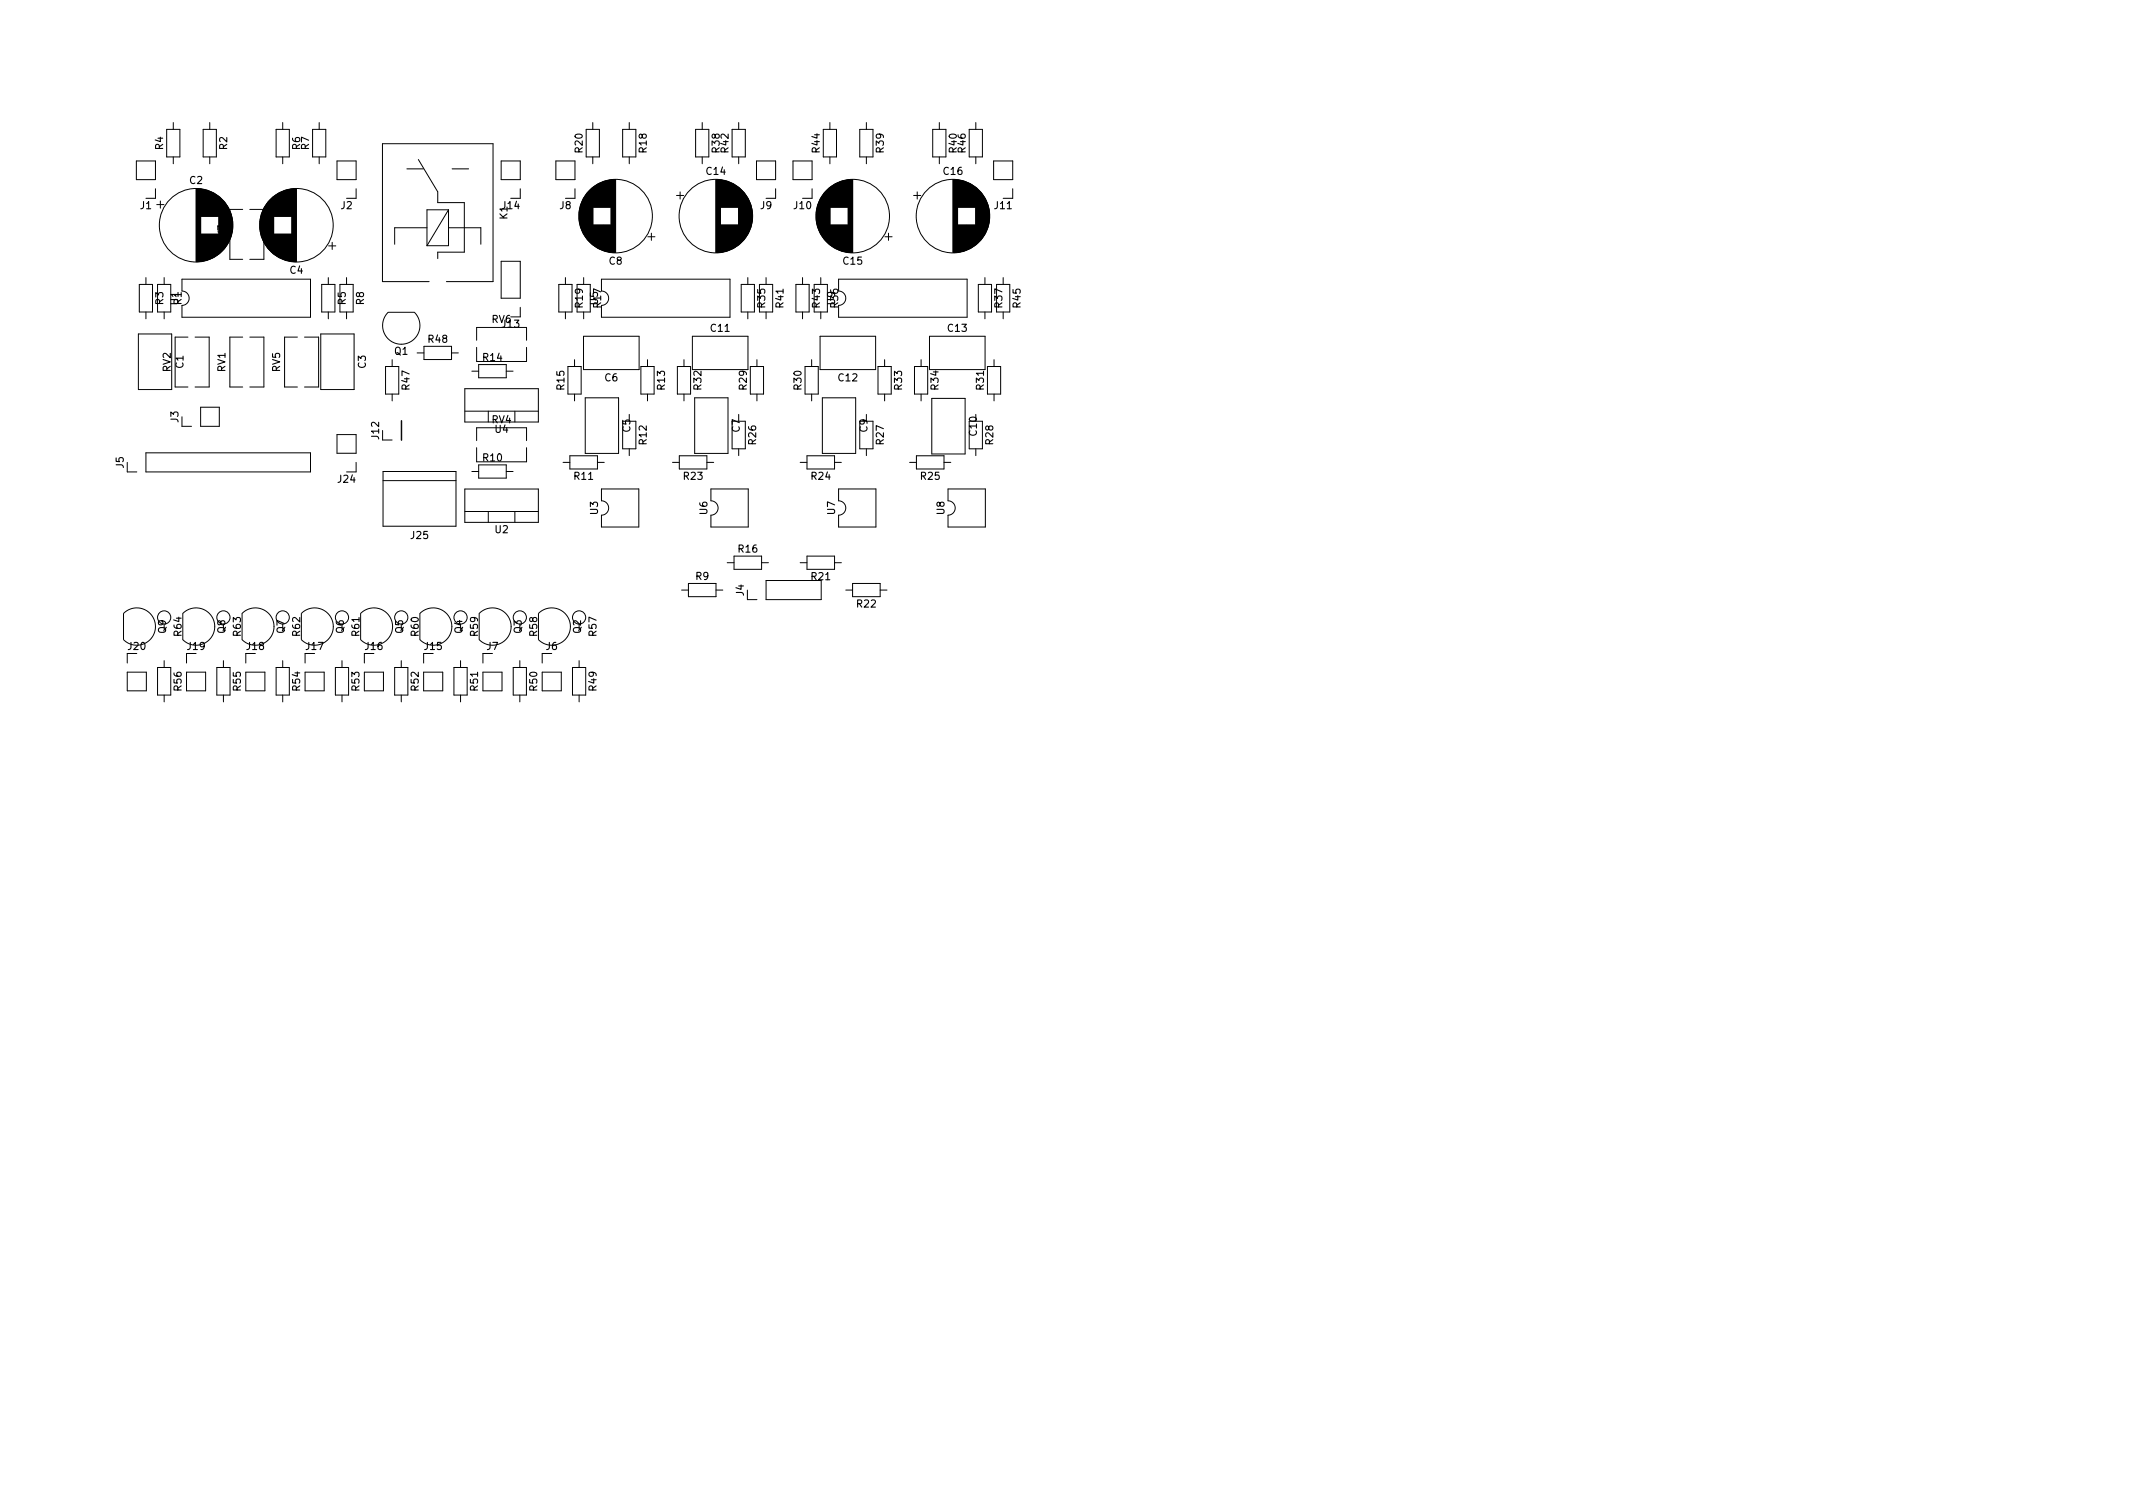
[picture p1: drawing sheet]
<svg xmlns="http://www.w3.org/2000/svg" width="297mm" height="210mm" viewBox="0 0 297 210" stroke-linecap="round" stroke-linejoin="round" font-family="sans-serif">
<defs><g id="words">
<g font-size="1.4">
<text x="22.7" y="20.8" transform="rotate(-90 22.7 20.8)">R4</text>
<text x="31.6" y="20.8" transform="rotate(-90 31.6 20.8)">R2</text>
<text x="41.8" y="20.8" transform="rotate(-90 41.8 20.8)">R6</text>
<text x="43" y="20.8" transform="rotate(-90 43 20.8)">R7</text>
<text x="81.1" y="21.2" transform="rotate(-90 81.1 21.2)">R20</text>
<text x="90.1" y="21.2" transform="rotate(-90 90.1 21.2)">R18</text>
<text x="100.2" y="21.2" transform="rotate(-90 100.2 21.2)">R38</text>
<text x="101.4" y="21.2" transform="rotate(-90 101.4 21.2)">R42</text>
<text x="114.1" y="21.2" transform="rotate(-90 114.1 21.2)">R44</text>
<text x="123.1" y="21.2" transform="rotate(-90 123.1 21.2)">R39</text>
<text x="133.2" y="21.2" transform="rotate(-90 133.2 21.2)">R40</text>
<text x="134.5" y="21.2" transform="rotate(-90 134.5 21.2)">R46</text>
<text x="19.5" y="29.1">J1</text>
<text x="26.4" y="25.6">C2</text>
<text x="47.5" y="29.1">J2</text>
<text x="70" y="29.1">J14</text>
<text x="78" y="29.1">J8</text>
<text x="98.4" y="24.3">C14</text>
<text x="105.9" y="29.1">J9</text>
<text x="110.6" y="29.1">J10</text>
<text x="131.4" y="24.3">C16</text>
<text x="138.5" y="29.1">J11</text>
<text x="31.4" y="34" transform="rotate(-90 31.4 34)">RV3</text>
<text x="70.7" y="30.5" transform="rotate(-90 70.7 30.5)">K1</text>
<text x="40.4" y="38.1">C4</text>
<text x="84.8" y="36.8">C8</text>
<text x="117.5" y="36.8">C15</text>
<text x="22.7" y="42.4" transform="rotate(-90 22.7 42.4)">R3</text>
<text x="24.8" y="42.4" transform="rotate(-90 24.8 42.4)">U1</text>
<text x="25.3" y="42.4" transform="rotate(-90 25.3 42.4)">R1</text>
<text x="48.1" y="42.4" transform="rotate(-90 48.1 42.4)">R5</text>
<text x="50.7" y="42.4" transform="rotate(-90 50.7 42.4)">R8</text>
<text x="59.7" y="47.7">R48</text>
<text x="68.5" y="45">RV6</text>
<text x="70" y="45.6">J13</text>
<text x="81.2" y="42.8" transform="rotate(-90 81.2 42.8)">R19</text>
<text x="83.3" y="42.4" transform="rotate(-90 83.3 42.4)">U5</text>
<text x="99" y="46.2">C11</text>
<text x="106.6" y="42.8" transform="rotate(-90 106.6 42.8)">R35</text>
<text x="109.1" y="42.8" transform="rotate(-90 109.1 42.8)">R41</text>
<text x="114.2" y="42.8" transform="rotate(-90 114.2 42.8)">R43</text>
<text x="116.3" y="42.4" transform="rotate(-90 116.3 42.4)">U9</text>
<text x="132" y="46.2">C13</text>
<text x="139.6" y="42.8" transform="rotate(-90 139.6 42.8)">R37</text>
<text x="142.1" y="42.8" transform="rotate(-90 142.1 42.8)">R45</text>
<text x="23.8" y="51.8" transform="rotate(-90 23.8 51.8)">RV2</text>
<text x="25.5" y="51.3" transform="rotate(-90 25.5 51.3)">C1</text>
<text x="31.4" y="51.8" transform="rotate(-90 31.4 51.8)">RV1</text>
<text x="39" y="51.8" transform="rotate(-90 39 51.8)">RV5</text>
<text x="50.9" y="51.3" transform="rotate(-90 50.9 51.3)">C3</text>
<text x="55" y="49.4">Q1</text>
<text x="67.3" y="50.3">R14</text>
<text x="84.2" y="53.1">C6</text>
<text x="116.8" y="53.1">C12</text>
<text x="24.8" y="58.8" transform="rotate(-90 24.8 58.8)">J3</text>
<text x="57" y="54.2" transform="rotate(-90 57 54.2)">R47</text>
<text x="68.5" y="58.9">RV4</text>
<text x="78.6" y="54.2" transform="rotate(-90 78.6 54.2)">R15</text>
<text x="92.6" y="54.2" transform="rotate(-90 92.6 54.2)">R13</text>
<text x="97.7" y="54.2" transform="rotate(-90 97.7 54.2)">R32</text>
<text x="104" y="54.2" transform="rotate(-90 104 54.2)">R29</text>
<text x="111.6" y="54.2" transform="rotate(-90 111.6 54.2)">R30</text>
<text x="125.6" y="54.2" transform="rotate(-90 125.6 54.2)">R33</text>
<text x="130.7" y="54.2" transform="rotate(-90 130.7 54.2)">R34</text>
<text x="137" y="54.2" transform="rotate(-90 137 54.2)">R31</text>
<text x="17.2" y="65.2" transform="rotate(-90 17.2 65.2)">J5</text>
<text x="52.8" y="61.1" transform="rotate(-90 52.8 61.1)">J12</text>
<text x="67.3" y="64.2">R10</text>
<text x="69" y="60.3">U4</text>
<text x="87.8" y="60.2" transform="rotate(-90 87.8 60.2)">C5</text>
<text x="90.1" y="61.9" transform="rotate(-90 90.1 61.9)">R12</text>
<text x="103" y="60.2" transform="rotate(-90 103 60.2)">C7</text>
<text x="105.3" y="61.9" transform="rotate(-90 105.3 61.9)">R26</text>
<text x="120.8" y="60.2" transform="rotate(-90 120.8 60.2)">C9</text>
<text x="123.1" y="61.9" transform="rotate(-90 123.1 61.9)">R27</text>
<text x="136" y="60.6" transform="rotate(-90 136 60.6)">C10</text>
<text x="138.3" y="61.9" transform="rotate(-90 138.3 61.9)">R28</text>
<text x="47.1" y="67.2">J24</text>
<text x="80" y="66.8">R11</text>
<text x="83.3" y="71.6" transform="rotate(-90 83.3 71.6)">U3</text>
<text x="95.2" y="66.8">R23</text>
<text x="98.5" y="71.6" transform="rotate(-90 98.5 71.6)">U6</text>
<text x="113" y="66.8">R24</text>
<text x="116.3" y="71.6" transform="rotate(-90 116.3 71.6)">U7</text>
<text x="128.3" y="66.8">R25</text>
<text x="131.5" y="71.6" transform="rotate(-90 131.5 71.6)">U8</text>
<text x="57.3" y="75">J25</text>
<text x="69" y="74.2">U2</text>
<text x="102.9" y="76.9">R16</text>
<text x="96.9" y="80.7">R9</text>
<text x="103.6" y="82.9" transform="rotate(-90 103.6 82.9)">J4</text>
<text x="113" y="80.8">R21</text>
<text x="23.1" y="88.2" transform="rotate(-90 23.1 88.2)">Q9</text>
<text x="25.3" y="88.5" transform="rotate(-90 25.3 88.5)">R64</text>
<text x="31.4" y="88.2" transform="rotate(-90 31.4 88.2)">Q8</text>
<text x="33.5" y="88.5" transform="rotate(-90 33.5 88.5)">R63</text>
<text x="39.6" y="88.2" transform="rotate(-90 39.6 88.2)">Q7</text>
<text x="41.8" y="88.5" transform="rotate(-90 41.8 88.5)">R62</text>
<text x="47.9" y="88.2" transform="rotate(-90 47.9 88.2)">Q6</text>
<text x="50" y="88.5" transform="rotate(-90 50 88.5)">R61</text>
<text x="56.1" y="88.2" transform="rotate(-90 56.1 88.2)">Q5</text>
<text x="58.3" y="88.5" transform="rotate(-90 58.3 88.5)">R60</text>
<text x="64.4" y="88.2" transform="rotate(-90 64.4 88.2)">Q4</text>
<text x="66.6" y="88.5" transform="rotate(-90 66.6 88.5)">R59</text>
<text x="72.6" y="88.2" transform="rotate(-90 72.6 88.2)">Q3</text>
<text x="74.8" y="88.5" transform="rotate(-90 74.8 88.5)">R58</text>
<text x="80.9" y="88.2" transform="rotate(-90 80.9 88.2)">Q2</text>
<text x="83.1" y="88.5" transform="rotate(-90 83.1 88.5)">R57</text>
<text x="119.4" y="84.6">R22</text>
<text x="17.9" y="90.5">J20</text>
<text x="26.1" y="90.5">J19</text>
<text x="34.4" y="90.5">J18</text>
<text x="42.7" y="90.5">J17</text>
<text x="50.9" y="90.5">J16</text>
<text x="59.2" y="90.5">J15</text>
<text x="67.8" y="90.5">J7</text>
<text x="76.1" y="90.5">J6</text>
<text x="25.3" y="96.1" transform="rotate(-90 25.3 96.1)">R56</text>
<text x="33.5" y="96.1" transform="rotate(-90 33.5 96.1)">R55</text>
<text x="41.8" y="96.1" transform="rotate(-90 41.8 96.1)">R54</text>
<text x="50" y="96.1" transform="rotate(-90 50 96.1)">R53</text>
<text x="58.3" y="96.1" transform="rotate(-90 58.3 96.1)">R52</text>
<text x="66.6" y="96.1" transform="rotate(-90 66.6 96.1)">R51</text>
<text x="74.8" y="96.1" transform="rotate(-90 74.8 96.1)">R50</text>
<text x="83.1" y="96.1" transform="rotate(-90 83.1 96.1)">R49</text>
</g>
</g></defs>
<g fill="none" stroke="#000" stroke-width=".14">
<path d="M23.2 18h1.8v3.9h-1.8zM24.1 17.1v.9M28.3 18h1.8v3.9h-1.8zM29.2 17.1v.9M38.5 18h1.8v3.9h-1.8zM39.4 17.1v.9M43.5 18h1.9v3.9h-1.9zM44.4 17.1v.9M81.6 18h1.9v3.9h-1.9zM82.5 17.1v.9M86.7 18h1.8v3.9h-1.8zM87.6 17.1v.9"/>
<path d="M96.9 18h1.8v3.9h-1.8zM97.8 17.1v.9M102 18h1.8v3.9h-1.8zM102.9 17.1v.9M114.7 18h1.8v3.9h-1.8zM115.6 17.1v.9M119.7 18h1.9v3.9h-1.9zM120.6 17.1v.9M129.9 18h1.8v3.9h-1.8zM130.8 17.1v.9M135 18h1.8v3.9h-1.8zM135.9 17.1v.9"/>
<path d="M19 22.4h2.6v2.6h-2.6zM19.4 39.6h1.8v3.8h-1.8zM20.3 38.7v.9M21.6 26.3v1.3h-1.3M21.8 28.5h1M21.9 39.6h1.9v3.8h-1.9zM22.3 28v1M22.9 38.7v.9M24.1 21.9v.9M25.3 38.9h17.9v5.3h-17.9v-1.7a1 1 0 0 0 1-1 1 1 0 0 0-1-1zM27.3 26.3v10.1M27.4 26.3v10.1"/>
<path d="M27.5 26.3v10.1M27.6 26.3v10.1M27.7 26.3v10.1M27.8 26.3v10.1M27.9 26.3v10.1M28 26.3v3.8M28 32.6v3.8M28.1 26.3v3.8M28.1 32.6v3.8M28.2 26.4v3.7M28.2 32.6v3.8M28.3 26.4v3.7"/>
<path d="M28.3 32.6v3.8M28.3 32.6v3.7M28.4 26.4v3.7M28.4 32.6v3.7M28.5 26.4v3.7M28.5 32.6v3.7M28.6 26.4v3.7M28.6 32.6v3.7M28.6 26.5v3.6M28.7 26.5v3.6M28.7 32.6v3.7M28.7 32.6v3.6"/>
<path d="M28.8 26.5v3.6M28.8 32.6v3.6M28.9 26.5v3.6M28.9 32.6v3.6M29 26.6v3.5M29 32.6v3.6M29 32.6v3.5M29.1 26.6v3.5M29.1 32.6v3.5M29.2 26.6v3.5M29.2 32.6v3.5M29.2 21.9v.9"/>
<path d="M29.2 26.7v3.4M29.3 26.7v3.4M29.3 32.6v3.5M29.3 32.6v3.4M29.4 26.7v3.4M29.4 32.6v3.4M29.5 26.8v3.3M29.5 32.6v3.4M29.5 32.6v3.3M29.6 26.8v3.3M29.6 32.6v3.3M29.7 26.9v3.2"/>
<path d="M29.7 32.6v3.3M29.7 32.6v3.2M29.8 26.9v3.2M29.8 32.6v3.2M29.9 27v3.1M29.9 32.6v3.2M29.9 32.6v3.1M30 27v3.1M30 32.6v3.1M30 27.1v3M30.1 27.1v3M30.1 32.6v3"/>
<path d="M30.2 27.1v3M30.2 32.6v3M30.2 27.2v2.9M30.2 32.6v2.9M30.3 27.2v2.9M30.3 32.6v2.9M30.3 27.3v2.8M30.4 27.3v2.8M30.4 32.6v2.8M30.5 27.4v8M30.5 27.4v7.9M30.6 27.4v7.9"/>
<path d="M30.6 27.5v7.8M30.6 27.5v7.7M30.7 27.5v7.7M30.7 27.6v7.6M30.8 27.6v7.5M30.8 27.7v7.3M30.9 27.7v7.3M30.9 27.8v7.2M31 27.8v7.1M31 27.9v6.9M31.1 27.9v6.9M31.1 28v6.8"/>
<path d="M31.2 28v6.7M31.2 28.1v6.6M31.2 28.1v6.5M31.3 28.2v6.4M31.3 28.2v6.3M31.4 28.3v6.2M31.4 28.3v6.1M31.4 28.4v6M31.5 28.4v5.9M31.5 28.5v5.8M31.6 28.5v5.7M31.6 28.6v5.5"/>
<path d="M31.6 28.7v5.4M31.7 28.7v5.3M31.7 28.8v5.1M31.8 28.9v5M31.8 28.9v4.9M31.8 29v4.7M31.9 29.1v4.6M31.9 29.2v4.4M32 29.2v4.3M32 29.4v3.9M32.1 29.5v3.7M32.1 29.6v3.5"/>
<path d="M32.2 29.7v3.3M32.2 29.9v3M32.2 30v2.7M32.3 30.1v2.5M32.3 30.3v2.1M32.4 30.5v1.7M32.4 30.8v1.2M33.8 29.2h-1.8v6.9h1.8M34.8 29.2h1.9M36.2 30.8v1.2M36.2 30.5v1.7M36.3 30.3v2.1"/>
<path d="M36.3 30.1v2.5M36.4 30v2.7M36.4 29.9v3M36.4 29.7v3.3M36.5 29.6v3.5M36.5 29.5v3.7M36.6 29.4v3.9M36.6 29.3v4.1M36.6 29.2v4.3M36.7 29.2v4.4M36.7 29.1v4.6M36.8 29l-.1 7.1h-1.9"/>
<path d="M36.8 28.9v4.9M36.8 28.9v5M36.9 28.8v5.1M36.9 28.7v5.3M37 28.7v5.4M37 28.6v5.5M37 28.5v5.7M37.1 28.5v5.8M37.1 28.4v5.9M37.2 28.4v6M37.2 28.3v6.1M37.2 28.3v6.2"/>
<path d="M37.3 28.2v6.3M37.3 28.2v6.4M37.4 28.1v6.5M37.4 28.1v6.6M37.4 28v6.7M37.5 28v6.8M37.5 27.9v6.9M37.6 27.9v6.9M37.6 27.8v7.1M37.7 27.8v7.2M37.7 27.7v7.3M37.8 27.7v7.3"/>
<path d="M37.8 27.6v7.5M37.9 27.6v7.6M37.9 27.5v7.7M38 27.5v7.7M38 27.5v7.8M38 27.4v7.9M38.1 27.4v7.9M38.1 27.4v8M38.2 27.3v2.8M38.2 32.6v2.8M38.3 27.3v2.8M38.3 32.6v2.9"/>
<path d="M38.3 27.2v2.9M38.4 27.2v2.9M38.4 32.6v2.9M38.4 32.6v3M38.4 27.1v3M38.5 27.1v3M38.5 32.6v3M38.6 27.1v3M38.6 32.6v3.1M38.6 27v3.1M38.7 27v3.1M38.7 32.6v3.1"/>
<path d="M38.7 32.6v3.2M38.8 26.9v3.2M38.8 32.6v3.2M38.9 26.9v3.2M38.9 32.6v3.2M38.9 32.6v3.3M39 26.8v3.3M39 32.6v3.3M39.1 26.8v3.3M39.1 32.6v3.3M39.1 32.6v3.4M39.2 26.7v3.4"/>
<path d="M39.2 32.6v3.4M39.3 26.7v3.4M39.3 32.6v3.4M39.3 32.6v3.5M39.4 26.7v3.4M39.4 32.6v3.5M39.4 21.9v.9M39.4 26.6v3.5M39.5 26.6v3.5M39.5 32.6v3.5M39.6 26.6v3.5M39.6 32.6v3.5"/>
<path d="M39.6 32.6v3.6M39.7 26.5v3.6M39.7 32.6v3.6M39.8 26.5v3.6M39.8 32.6v3.6M39.9 26.5v3.6M39.9 32.6v3.6M39.9 32.6v3.7M40 26.5v3.6M40 32.6v3.7M40 26.4v3.7M40.1 26.4v3.7"/>
<path d="M40.1 32.6v3.7M40.2 26.4v3.7M40.2 32.6v3.7M40.3 26.4v3.7M40.3 32.6v3.7M40.3 32.6v3.8M40.4 26.4v3.7M40.4 32.6v3.8M40.5 26.3v3.8M40.5 32.6v3.8M40.6 26.3v3.8M40.6 32.6v3.8"/>
<path d="M40.6 26.3v10.1M40.7 26.3v10.1M40.8 26.3v10.1M40.9 26.3v10.1M41 26.3v10.1M41.1 26.3v10.1M41.2 26.3v10.1M41.3 26.3v10.1M44.4 21.9v.9M44.8 39.6h1.8v3.8h-1.8zM45.7 38.7v.9M45.8 34.2h1"/>
<path d="M46.3 33.7v1M46.9 22.4h2.7v2.6h-2.7zM47.3 39.6h1.9v3.8h-1.9zM48.3 38.7v.9M49.6 26.3v1.3h-1.3M56.7 23.5h2.3M58.3 22.2l2.7 4.5v1.5h3.7v6.9h-3.7v.9M59.5 31.7h-4.5v2.3M59.8 39.2h-6.5v-19.2h15.4v19.2h-6.5M62.5 29.2v5h-3M62.5 29.2h-3v5M62.5 29.2l-3 5"/>
<path d="M62.5 31.7h4.5v2.3M63 23.5h2.3M69.8 22.4h2.6v2.6h-2.6zM69.8 36.4h2.6v5.1h-2.6zM72.4 26.3v1.3h-1.3M77.4 22.4h2.7v2.6h-2.7zM77.8 39.6h1.9v3.8h-1.9zM78.7 38.7v.9M80.1 26.3v1.3h-1.4M80.4 39.6h1.8v3.8h-1.8zM80.6 29.5v1.2M80.7 29.2v1.8"/>
<path d="M80.7 29v2.2M80.8 28.9v2.4M80.8 28.7v2.8M80.8 28.6v3M80.9 28.5v3.2M80.9 28.4v3.4M81 28.2v3.7M81 28.1v3.9M81 28.1v4M81.1 28v4.2M81.1 27.9v4.4M81.2 27.8v4.6"/>
<path d="M81.2 27.7v4.8M81.3 38.7v.9M81.3 27.6v5M81.3 27.5v5.2M81.4 27.4v5.3M81.4 27.4v5.4M81.4 27.3v5.6M81.5 27.3v5.6M81.5 27.2v5.8M81.6 27.1v5.9M81.6 27.1v6M81.6 27v6.1"/>
<path d="M81.7 27v6.2M81.7 26.9v6.3M81.8 26.9v6.4M81.8 26.8v6.5M81.8 26.8v6.6M81.9 26.7v6.7M81.9 26.7v6.8M82 26.7v6.8M82 26.6v7M82.1 26.5v7.2M82.2 26.5v7.2M82.2 26.4v7.4"/>
<path d="M82.3 26.3v7.5M82.3 26.3v7.6M82.4 26.3v7.6M82.4 26.2v7.8M82.5 26.2v7.8M82.5 26.1v8M82.5 21.9v.9M82.6 26.1v8M82.6 26.1v2.8M82.6 31.3v2.8M82.6 26v2.9M82.7 26v2.9"/>
<path d="M82.7 31.3v2.9M82.8 26v2.9M82.8 31.3v2.9M82.8 25.9v3M82.8 31.3v3M82.9 25.9v3M82.9 31.3v3M82.9 25.8v3.1M83 25.8v3.1M83 31.3v3.1M83.1 25.7v3.2M83.1 31.3v3.1"/>
<path d="M83.1 31.3v3.2M83.2 25.7v3.2M83.2 31.3v3.2M83.3 25.6v3.3M83.3 31.3v3.3M83.4 25.6v3.3M83.4 31.3v3.3M83.4 25.5v3.4M83.5 25.5v3.4M83.5 31.3v3.4M83.6 25.5v3.4M83.6 31.3v3.4"/>
<path d="M83.7 25.4v3.5M83.7 31.3v3.5M83.8 38.9h17.9v5.3h-17.9v-1.7a1 1 0 0 0 1-1 1 1 0 0 0-1-1zM83.8 25.4v3.5M83.8 31.3v3.5M83.9 25.4v3.5M83.9 31.3v3.5M83.9 25.3v3.6M84 25.3v3.6M84 31.3v3.6M84.1 25.3v3.6M84.1 31.3v3.6"/>
<path d="M84.2 25.3v3.6M84.2 31.3v3.6M84.2 25.2v3.7M84.2 31.3v3.7M84.3 25.2v3.7M84.3 31.3v3.7M84.4 25.2v3.7M84.4 31.3v3.7M84.5 25.2v3.7M84.5 31.3v3.7M84.6 25.1v3.8M84.6 31.3v3.7"/>
<path d="M84.6 31.3v3.8M84.7 25.1v3.8M84.7 31.3v3.8M84.8 25.1v3.8M84.8 31.3v3.8M84.9 25.1v3.8M84.9 31.3v3.8M85 25.1v3.8M85 31.3v3.8M85.1 25.1v3.8M85.1 31.3v3.8M85.1 25.1v10"/>
<path d="M85.1 25v10.1M85.2 25v10.1M85.3 25v10.2M85.4 25v10.2M85.5 25v10.2M85.6 25v10.2M85.7 25v10.2M87.6 21.9v.9M90.2 33h1M90.7 32.5v1M94.2 27.2h1M94.7 26.7v1"/>
<path d="M97.8 21.9v.9M99.7 25v10.2M99.8 25v10.2M99.9 25v10.2M100 25v10.2M100.1 25v10.2M100.2 25v10.2M100.2 25v10.1M100.3 25v10.1M100.3 25.1v10M100.4 25.1v3.8M100.4 31.3v3.8"/>
<path d="M100.5 25.1v3.8M100.5 31.3v3.8M100.6 25.1v3.8M100.6 31.3v3.8M100.7 25.1v3.8M100.7 31.3v3.8M100.8 25.1v3.8M100.8 31.3v3.8M100.8 31.3v3.7M100.9 25.1v3.8M100.9 31.3v3.7M100.9 25.2v3.7"/>
<path d="M101 25.2v3.7M101 31.3v3.7M101.1 25.2v3.7M101.1 31.3v3.7M101.2 25.2v3.7M101.2 31.3v3.7M101.2 31.3v3.6M101.3 25.3v3.6M101.3 31.3v3.6M101.4 25.3v3.6M101.4 31.3v3.6M101.5 25.3v3.6"/>
<path d="M101.5 31.3v3.6M101.5 31.3v3.5M101.5 25.4v3.5M101.6 25.4v3.5M101.6 31.3v3.5M101.7 25.4v3.5M101.7 31.3v3.5M101.8 25.5v3.4M101.8 31.3v3.4M101.9 25.5v3.4M101.9 31.3v3.4M102 25.5v3.4"/>
<path d="M102 31.3v3.3M102 25.6v3.3M102.1 25.6v3.3M102.1 31.3v3.3M102.2 25.7v3.2M102.2 31.3v3.2M102.3 25.7v3.2M102.3 31.3v3.2M102.3 31.3v3.1M102.4 25.8v3.1M102.4 31.3v3.1M102.5 25.8v3.1"/>
<path d="M102.5 31.3v3.1M102.5 31.3v3M102.5 25.9v3M102.6 25.9v3M102.6 31.3v3M102.7 26v2.9M102.7 31.3v2.9M102.8 26v2.9M102.8 31.3v2.8M102.8 26.1v2.8M102.9 26.1v8M102.9 21.9v.9"/>
<path d="M102.9 26.2v7.8M103 26.2v7.8M103.1 26.3v7.6M103.1 26.3v7.5M103.2 26.4v7.4M103.2 39.6h1.9v3.8h-1.9zM103.3 26.5v7.2M103.4 26.6v7M103.5 26.7v6.8M103.5 26.7v6.7M103.6 26.8v6.6M103.6 26.8v6.5"/>
<path d="M103.7 26.9v6.4M103.7 26.9v6.3M103.7 27v6.2M103.8 27v6.1M103.8 27.1v6M103.9 27.1v5.9M103.9 27.2v5.8M103.9 27.3v5.6M104 27.3v5.6M104 27.4v5.4M104.1 27.4v5.3M104.1 27.5v5.2"/>
<path d="M104.1 27.6v5M104.1 38.7v.9M104.2 27.7v4.8M104.3 27.8v4.6M104.3 27.9v4.4M104.3 28v4.2M104.4 28.1v4M104.4 28.1v3.9M104.5 28.2v3.7M104.5 28.4v3.4M104.5 28.5v3.2M104.6 28.6v3"/>
<path d="M104.6 28.7v2.8M104.7 28.9v2.4M104.7 29v2.2M104.7 29.2v1.8M104.8 29.5v1.2M105.4 22.4h2.6v2.6h-2.6zM105.8 39.6h1.8v3.8h-1.8zM106.7 38.7v.9M108 26.3v1.3h-1.3M110.4 22.4h2.7v2.6h-2.7zM110.8 39.6h1.9v3.8h-1.9zM111.8 38.7v.9"/>
<path d="M113.1 26.3v1.3h-1.3M113.4 39.6h1.8v3.8h-1.8zM113.7 29.5v1.2M113.7 29.2v1.8M113.7 29v2.2M113.8 28.9v2.4M113.8 28.7v2.8M113.9 28.6v3M113.9 28.5v3.2M113.9 28.4v3.4M114 28.2v3.7M114 28.1v3.9"/>
<path d="M114.1 28.1v4M114.1 28v4.2M114.1 27.9v4.4M114.2 27.8v4.6M114.2 27.7v4.8M114.3 27.7v4.8M114.3 38.7v.9M114.3 27.6v5M114.3 27.5v5.2M114.4 27.4v5.3M114.4 27.4v5.4M114.5 27.3v5.6"/>
<path d="M114.5 27.2v5.8M114.6 27.1v5.9M114.6 27.1v6M114.7 27v6.1M114.7 27v6.2M114.7 26.9v6.3M114.8 26.9v6.4M114.8 26.8v6.5M114.9 26.8v6.6M114.9 26.7v6.7M114.9 26.7v6.8M115 26.7v6.8"/>
<path d="M115 26.6v7M115.1 26.6v7M115.1 26.5v7.2M115.2 26.5v7.2M115.2 26.4v7.4M115.3 26.4v7.4M115.3 26.3v7.5M115.3 26.3v7.6M115.4 26.3v7.6M115.4 26.2v7.8M115.5 26.2v7.8M115.5 26.1v8"/>
<path d="M115.6 21.9v.9M115.6 26.1v8M115.6 26.1v2.8M115.6 31.3v2.8M115.7 26v2.9M115.7 31.3v2.8M115.7 31.3v2.9M115.8 26v2.9M115.8 31.3v2.9M115.8 25.9v3M115.8 31.3v3M115.9 25.9v3"/>
<path d="M115.9 31.3v3M115.9 25.8v3.1M116 25.8v3.1M116 31.3v3.1M116.1 25.8v3.1M116.1 31.3v3.1M116.1 25.7v3.2M116.1 31.3v3.2M116.2 25.7v3.2M116.2 31.3v3.2M116.3 25.7v3.2M116.3 31.3v3.2"/>
<path d="M116.3 25.6v3.3M116.3 31.3v3.3M116.4 25.6v3.3M116.4 31.3v3.3M116.5 25.5v3.4M116.5 31.3v3.3M116.5 31.3v3.4M116.6 25.5v3.4M116.6 31.3v3.4M116.7 25.5v3.4M116.7 31.3v3.4M116.7 25.4v3.5"/>
<path d="M116.7 31.3v3.5M116.8 38.9h17.9v5.3h-17.9v-1.7a1 1 0 0 0 1-1 1 1 0 0 0-1-1zM116.8 25.4v3.5M116.8 31.3v3.5M116.9 25.4v3.5M116.9 31.3v3.5M116.9 25.3v3.6M117 25.3v3.6M117 31.3v3.6M117.1 25.3v3.6M117.1 31.3v3.6M117.2 25.3v3.6"/>
<path d="M117.2 31.3v3.6M117.2 25.2v3.7M117.3 25.2v3.7M117.3 31.3v3.7M117.4 25.2v3.7M117.4 31.3v3.7M117.5 25.2v3.7M117.5 31.3v3.7M117.6 25.1v3.8M117.6 31.3v3.7M117.7 25.1v3.8M117.7 31.3v3.8"/>
<path d="M117.8 25.1v3.8M117.8 31.3v3.8M117.9 25.1v3.8M117.9 31.3v3.8M118 25.1v3.8M118 31.3v3.8M118.1 25.1v3.8M118.1 31.3v3.8M118.1 25.1v10M118.1 25v10.1M118.2 25v10.1M118.3 25v10.2"/>
<path d="M118.4 25v10.2M118.5 25v10.2M118.6 25v10.2M118.7 25v10.2M118.8 25v10.2M120.6 21.9v.9M123.2 33h1M123.7 32.5v1M127.2 27.2h1M127.7 26.7v1M130.8 21.9v.9M132.7 25v10.2"/>
<path d="M132.8 25v10.2M132.9 25v10.2M133 25v10.2M133.1 25v10.2M133.2 25v10.2M133.2 25v10.1M133.3 25v10.1M133.3 25.1v10M133.4 25.1v3.8M133.4 31.3v3.8M133.5 25.1v3.8M133.5 31.3v3.8"/>
<path d="M133.6 25.1v3.8M133.6 31.3v3.8M133.7 25.1v3.8M133.7 31.3v3.8M133.8 25.1v3.8M133.8 31.3v3.8M133.8 31.3v3.7M133.9 25.1v3.8M133.9 31.3v3.7M133.9 25.2v3.7M134 25.2v3.7M134 31.3v3.7"/>
<path d="M134.1 25.2v3.7M134.1 31.3v3.7M134.2 25.2v3.7M134.2 31.3v3.7M134.2 31.3v3.6M134.3 25.3v3.6M134.3 31.3v3.6M134.4 25.3v3.6M134.4 31.3v3.6M134.5 25.3v3.6M134.5 31.3v3.6M134.5 31.3v3.5"/>
<path d="M134.6 25.4v3.5M134.6 31.3v3.5M134.7 25.4v3.5M134.7 31.3v3.5M134.8 25.4v3.5M134.8 31.3v3.5M134.8 25.5v3.4M134.8 31.3v3.4M134.9 25.5v3.4M134.9 31.3v3.4M135 25.5v3.4M135 31.3v3.4"/>
<path d="M135 31.3v3.3M135 25.6v3.3M135.1 25.6v3.3M135.1 31.3v3.3M135.2 25.6v3.3M135.2 31.3v3.3M135.2 25.7v3.2M135.2 31.3v3.2M135.3 25.7v3.2M135.3 31.3v3.2M135.4 25.7v3.2M135.4 31.3v3.1"/>
<path d="M135.4 25.8v3.1M135.5 25.8v3.1M135.5 31.3v3.1M135.5 31.3v3M135.6 25.9v3M135.6 31.3v3M135.7 26v2.9M135.7 31.3v2.9M135.8 26v2.9M135.8 31.3v2.9M135.8 31.3v2.8M135.8 26.1v2.8"/>
<path d="M135.9 26.1v8M135.9 21.9v.9M136 26.2v7.8M136.1 26.3v7.6M136.2 26.3v7.5M136.2 26.4v7.4M136.2 39.6h1.9v3.8h-1.9zM136.3 26.5v7.2M136.4 26.5v7.2M136.4 26.6v7M136.5 26.7v6.8M136.6 26.7v6.7"/>
<path d="M136.6 26.8v6.6M136.6 26.8v6.5M136.7 26.9v6.4M136.7 26.9v6.3M136.8 27v6.2M136.8 27v6.1M136.8 27.1v6M136.9 27.1v5.9M136.9 27.2v5.8M137 27.3v5.6M137 27.4v5.4M137.1 27.4v5.3"/>
<path d="M137.1 27.5v5.2M137.2 27.6v5M137.2 38.7v.9M137.2 27.7v4.8M137.3 27.8v4.6M137.3 27.9v4.4M137.4 28v4.2M137.4 28.1v4M137.4 28.1v3.9M137.5 28.2v3.7M137.5 28.4v3.4M137.6 28.5v3.2"/>
<path d="M137.6 28.6v3M137.6 28.7v2.8M137.7 28.9v2.4M137.7 29v2.2M137.8 29.2v1.8M137.8 29.5v1.2M138.4 22.4h2.6v2.6h-2.6zM138.8 39.6h1.8v3.8h-1.8zM139.7 38.7v.9M141 26.3v1.3h-1.3M19.3 46.5h4.6v7.7h-4.6zM20.3 43.4v1"/>
<path d="M22.9 43.4v1M25.3 58v1.4h1.4M26.2 46.9h-1.8v7h1.8M27.2 46.9h1.9v7h-1.9M27.9 56.7h2.6v2.7h-2.6zM33.8 46.9h-1.8v7h1.8M34.8 46.9h1.9v7h-1.9M41.4 46.9h-1.8v7h1.8M42.4 46.9h2v7h-2M44.7 46.5h4.6v7.7h-4.6zM45.7 43.4v1M48.3 43.4v1"/>
<path d="M53.7 51h1.8v3.9h-1.8zM54 43.5a2.6 2.6 0 0 0 0 3.7 2.6 2.6 0 0 0 3.7 0 2.6 2.6 0 0 0 0-3.7M54.1 43.5h3.6M54.6 50.1v.9M54.6 54.9v.9M55.9 58.6v2.7zM58.1 49.1h.9M59 48.2h3.9v1.9h-3.9zM62.9 49.1h.9M64.7 54.1h10.3v4.7h-10.3zM64.7 57.3h10.3M65.7 51.7h1"/>
<path d="M66.4 47.4v-1.8h6.9v1.8M66.4 48.4v1.9h6.9v-1.9M66.7 50.8h3.8v1.8h-3.8zM68 57.3v1.5M70.5 51.7h.9M71.7 57.3v1.5M72.4 42.8v1.3h-1.3M78.7 43.4v1M79.1 51h1.8v3.9h-1.8zM80 50.1v.9M80 54.9v.9M81.3 46.8h7.7v4.7h-7.7z"/>
<path d="M81.3 43.4v1M81.5 55.4h4.6v7.7h-4.6zM86.7 58.7h1.8v3.8h-1.8zM87.6 57.7v1M89.3 51h1.8v3.9h-1.8zM90.2 50.1v.9M90.2 54.9v.9M94.3 51h1.9v3.9h-1.9zM95.2 50.1v.9M95.2 54.9v.9M96.4 46.8h7.8v4.7h-7.8zM96.7 55.4h4.7v7.7h-4.7z"/>
<path d="M102 58.7h1.8v3.8h-1.8zM102.9 57.7v1M104.1 43.4v1M104.5 51h1.8v3.9h-1.8zM105.4 50.1v.9M105.4 54.9v.9M106.7 43.4v1M111.8 43.4v1M112.1 51h1.8v3.9h-1.8zM113 50.1v.9M113 54.9v.9M114.2 46.8h7.7v4.7h-7.7z"/>
<path d="M114.3 43.4v1M114.5 55.4h4.7v7.7h-4.7zM119.7 58.7h1.9v3.8h-1.9zM120.6 57.7v1M122.3 51h1.8v3.9h-1.8zM123.2 50.1v.9M123.2 54.9v.9M127.4 51h1.8v3.9h-1.8zM128.3 50.1v.9M128.3 54.9v.9M129.4 46.8h7.8v4.7h-7.8zM129.8 55.5h4.6v7.7h-4.6z"/>
<path d="M135 58.7h1.8v3.8h-1.8zM137.2 43.4v1M137.5 51h1.8v3.9h-1.8zM138.4 50.1v.9M138.4 54.9v.9M139.7 43.4v1M17.7 64.4v1.3h1.3M20.3 63.1h22.9v2.6h-22.9zM46.9 60.5h2.7v2.6h-2.7zM49.6 64.4v1.3h-1.3M53.3 61.3h1.3M53.3 65.7h10.2v7.6h-10.2z"/>
<path d="M53.3 66.9h10.2M64.7 71.2h10.3M64.7 68.1h10.3v4.6h-10.3zM65.7 65.7h1M66.4 61.3v-1.7h6.9v1.7M66.4 62.3v2h6.9v-2M66.7 64.7h3.8v1.9h-3.8zM68 71.2v1.5M70.5 65.7h.9M71.7 71.2v1.5M78.4 64.4h1M79.4 63.5h3.8v1.8h-3.8z"/>
<path d="M83.2 64.4h.9M83.8 68.1h5.2v5.3h-5.2v-1.7a1 1 0 0 0 1-1 1 1 0 0 0-1-1zM87.6 62.5v.9M93.7 64.4h.9M94.6 63.5h3.8v1.8h-3.8zM98.4 64.4h1M99 68.1h5.2v5.3h-5.2v-1.7a1 1 0 0 0 1-1 1 1 0 0 0-1-1zM101.3 78.4h.9M102.2 77.4h3.9v1.9h-3.9zM102.9 62.5v.9M106.1 78.4h.9M111.4 64.4h1"/>
<path d="M111.4 78.4h1M112.4 63.5h3.8v1.8h-3.8zM112.4 77.4h3.8v1.9h-3.8zM116.2 64.4h1M116.2 78.4h1M116.8 68.1h5.2v5.3h-5.2v-1.7a1 1 0 0 0 1-1 1 1 0 0 0-1-1zM120.6 62.5v.9M126.7 64.4h.9M127.6 63.5h3.9v1.8h-3.9zM131.5 64.4h.9M132 68.1h5.2v5.3h-5.2v-1.7a1 1 0 0 0 1-1 1 1 0 0 0-1-1zM135.9 62.5v.9"/>
<path d="M17.2 85.4v3.6M17.2 85.4a2.6 2.6 0 0 1 3.7 0 2.6 2.6 0 0 1 0 3.7 2.6 2.6 0 0 1-3.7 0M17.7 91v1.3M17.7 93.6h2.7v2.6h-2.7zM21.9 92.9h1.9v3.9h-1.9zM22.9 92v.9M22.9 96.8v.9M25.5 85.4v3.6M25.5 85.4a2.6 2.6 0 0 1 3.6 0 2.6 2.6 0 0 1 0 3.7 2.6 2.6 0 0 1-3.6 0M26 93.6h2.6v2.6h-2.6zM26 91v1.3M30.2 92.9h1.8v3.9h-1.8z"/>
<path d="M31.1 92v.9M31.1 96.8v.9M33.7 85.4v3.6M33.7 85.4a2.6 2.6 0 0 1 3.7 0 2.6 2.6 0 0 1 0 3.7 2.6 2.6 0 0 1-3.7 0M34.2 93.6h2.7v2.6h-2.7zM34.2 91v1.3M38.5 92.9h1.8v3.9h-1.8zM39.4 92v.9M39.4 96.8v.9M42 85.4v3.6M42 85.4a2.6 2.6 0 0 1 3.7 0 2.6 2.6 0 0 1 0 3.7 2.6 2.6 0 0 1-3.7 0M42.5 93.6h2.6v2.6h-2.6z"/>
<path d="M42.5 91v1.3M46.7 92.9h1.8v3.9h-1.8zM47.6 92v.9M47.6 96.8v.9M50.2 85.4v3.6M50.2 85.4a2.6 2.6 0 0 1 3.7 0 2.6 2.6 0 0 1 0 3.7 2.6 2.6 0 0 1-3.7 0M50.7 93.6h2.7v2.6h-2.7zM50.7 91v1.3M55 92.9h1.8v3.9h-1.8zM55.9 92v.9M55.9 96.8v.9M58.5 85.4v3.6"/>
<path d="M58.5 85.4a2.6 2.6 0 0 1 3.7 0 2.6 2.6 0 0 1 0 3.7 2.6 2.6 0 0 1-3.7 0M59 93.6h2.7v2.6h-2.7zM59 91v1.3M63.2 92.9h1.9v3.9h-1.9zM64.1 92v.9M64.1 96.8v.9M66.7 85.4v3.6M66.7 85.4a2.6 2.6 0 0 1 3.7 0 2.6 2.6 0 0 1 0 3.7 2.6 2.6 0 0 1-3.7 0M67.3 93.6h2.6v2.6h-2.6zM68.6 91h-1.3v1.3M71.5 92.9h1.8v3.9h-1.8zM72.4 92v.9"/>
<path d="M72.4 96.8v.9M75 85.4v3.6M75 85.4a2.6 2.6 0 0 1 3.7 0 2.6 2.6 0 0 1 0 3.7 2.6 2.6 0 0 1-3.7 0M75.5 93.6h2.7v2.6h-2.7zM76.8 91h-1.3v1.3M79.7 92.9h1.9v3.9h-1.9zM80.6 92v.9M80.6 96.8v.9M94.9 82.2h1M95.9 81.2h3.8v1.9h-3.8zM99.7 82.2h1M104.1 82.2v1.3h1.3"/>
<path d="M106.7 80.8h7.7v2.7h-7.7zM117.8 82.2h.9M118.7 81.2h3.9v1.9h-3.9zM122.6 82.2h.9"/>
<circle cx="27.3" cy="31.4" r="5.1"/>
<circle cx="41.3" cy="31.4" r="5.1"/>
<circle cx="85.7" cy="30.1" r="5.1"/>
<circle cx="99.7" cy="30.1" r="5.1"/>
<circle cx="118.7" cy="30.1" r="5.1"/>
<circle cx="132.7" cy="30.1" r="5.1"/>
<circle cx="22.9" cy="86" r=".92"/>
<circle cx="31.1" cy="86" r=".92"/>
<circle cx="39.4" cy="86" r=".92"/>
<circle cx="47.6" cy="86" r=".92"/>
<circle cx="55.9" cy="86" r=".92"/>
<circle cx="64.1" cy="86" r=".92"/>
<circle cx="72.4" cy="86" r=".92"/>
<circle cx="80.6" cy="86" r=".92"/>
</g>
<use href="#words"/>
</svg>
